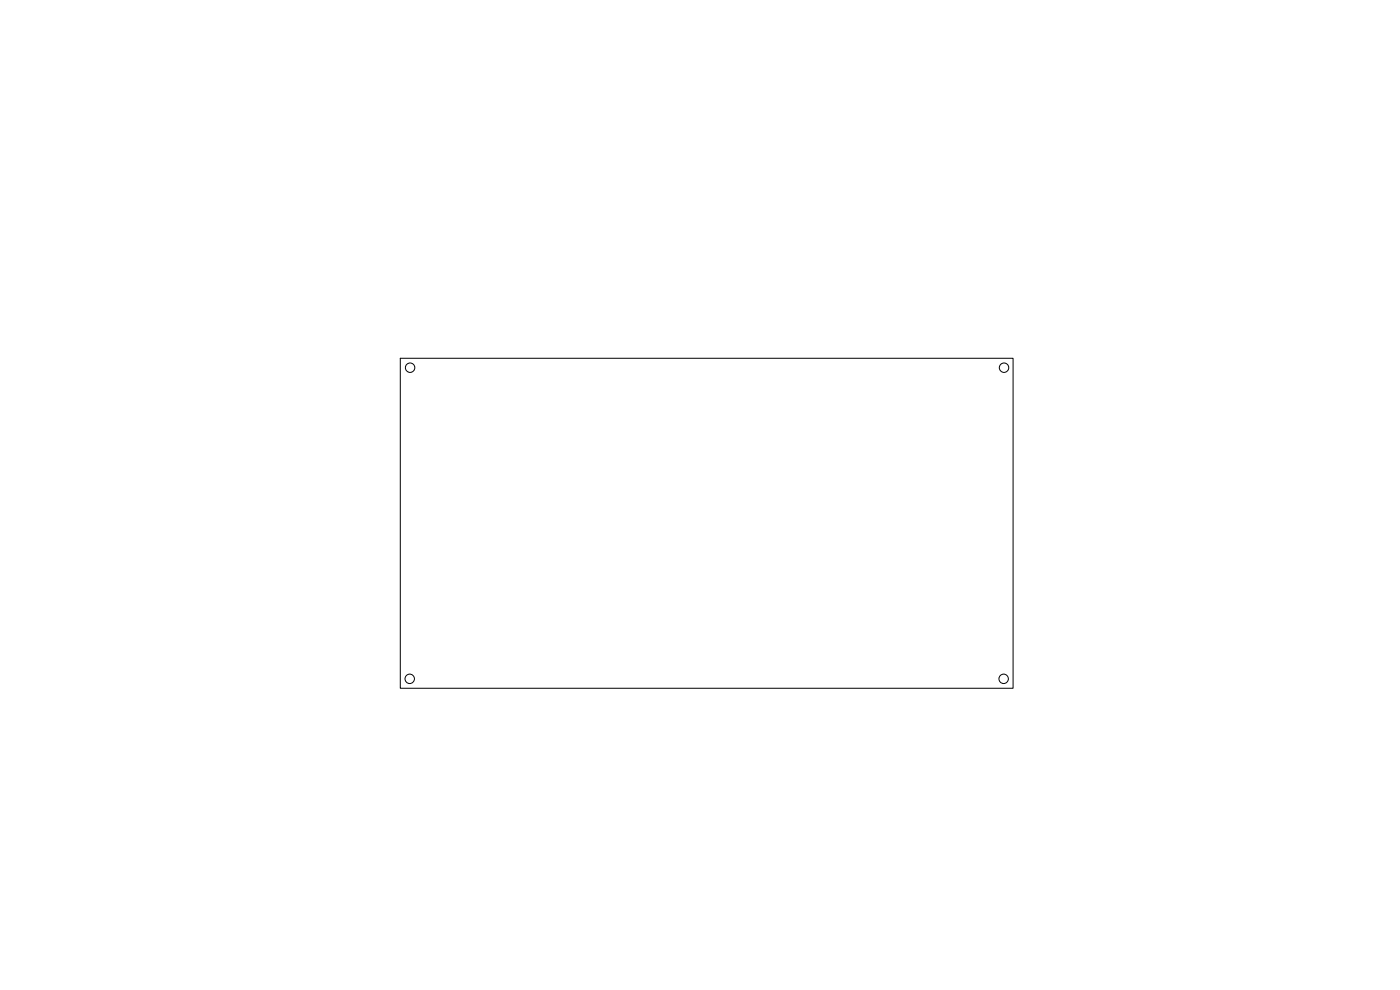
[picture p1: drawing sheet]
<svg xmlns="http://www.w3.org/2000/svg" width="297mm" height="210mm" viewBox="0 0 297 210" stroke-linecap="round" stroke-linejoin="round" font-family="sans-serif">
<g fill="none" stroke="#000" stroke-width=".21">
<path d="M84.9 76h130v70h-130z"/>
<circle cx="87" cy="78" r="1"/>
<circle cx="213" cy="78" r="1"/>
<circle cx="86.9" cy="144" r="1"/>
<circle cx="212.9" cy="144" r="1"/>
</g>
</svg>
